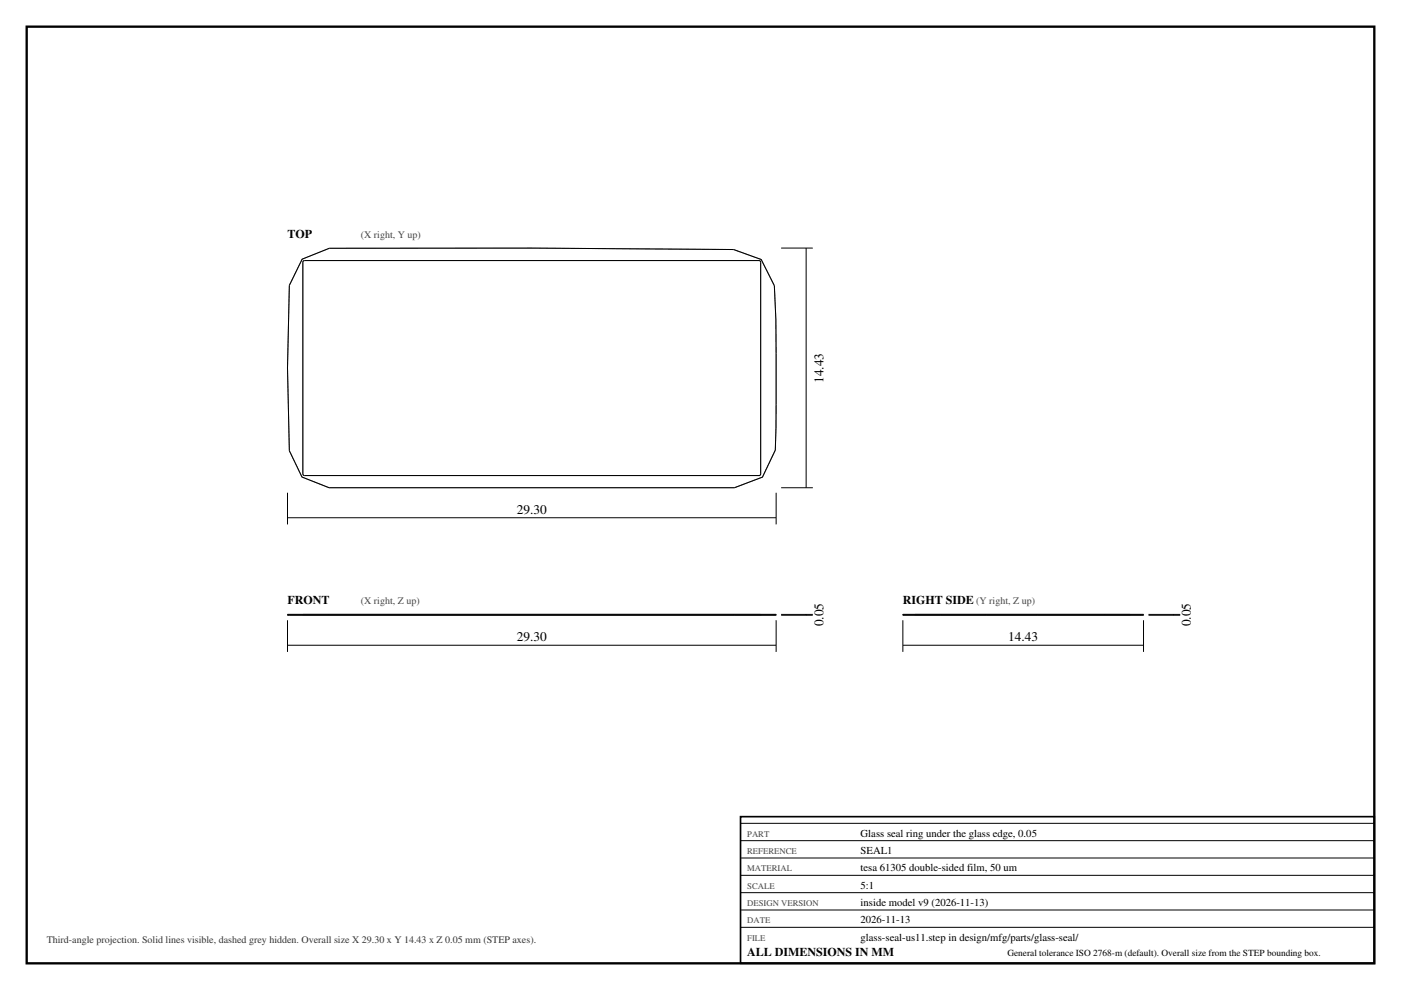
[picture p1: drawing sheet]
<svg xmlns="http://www.w3.org/2000/svg" width="420mm" height="297mm" viewBox="0 0 420 297" stroke-linecap="round" stroke-linejoin="round" font-family="sans-serif">
<defs><g id="words">
<g font-size="4">
<text x="246.9" y="114.9" transform="rotate(-90 246.9 114.9)">14.43</text>
<text x="154.9" y="154.1">29.30</text>
<text x="246.9" y="187.9" transform="rotate(-90 246.9 187.9)">0.05</text>
<text x="357" y="187.9" transform="rotate(-90 357 187.9)">0.05</text>
<text x="154.9" y="192.4">29.30</text>
<text x="302.2" y="192.4">14.43</text>
</g>
<g font-size="3.6">
<text x="86.2" y="71.4">TOP</text>
<text x="86.2" y="181.3">FRONT</text>
<text x="270.7" y="181.3">RIGHT SIDE</text>
<text x="224" y="286.8">ALL DIMENSIONS IN MM</text>
</g>
<g font-size="3.2">
<text x="258" y="251">Glass seal ring under the glass edge, 0.05</text>
<text x="258" y="256.2">SEAL1</text>
<text x="258" y="261.4">tesa 61305 double-sided film, 50 um</text>
<text x="258" y="266.6">5:1</text>
<text x="258" y="271.8">inside model v9 (2026-11-13)</text>
<text x="258" y="277">2026-11-13</text>
<text x="258" y="282.2">glass-seal-us11.step in design/mfg/parts/glass-seal/</text>
</g>
<g font-size="3" fill="#444">
<text x="108.2" y="71.4">(X right, Y up)</text>
<text x="108.2" y="181.3">(X right, Z up)</text>
<text x="292.7" y="181.3">(Y right, Z up)</text>
</g>
<text font-size="3" fill="#333" x="14" y="283">Third-angle projection. Solid lines visible, dashed grey hidden. Overall size X 29.30 x Y 14.43 x Z 0.05 mm (STEP axes).</text>
<text font-size="2.8" x="302" y="286.8">General tolerance ISO 2768-m (default). Overall size from the STEP bounding box.</text>
<g font-size="2.6" fill="#444">
<text x="224" y="251">PART</text>
<text x="224" y="256.2">REFERENCE</text>
<text x="224" y="261.4">MATERIAL</text>
<text x="224" y="266.6">SCALE</text>
<text x="224" y="271.8">DESIGN VERSION</text>
<text x="224" y="277">DATE</text>
<text x="224" y="282.2">FILE</text>
</g>
</g></defs>
<path d="M8 8h404v281h-404z" fill="none" stroke="#000" stroke-width=".7" stroke-linecap="butt"/>
<g fill="none" stroke="#777" stroke-width=".3">
<path d="M90.6 77.7l8.1-3.2 60.6-.1 60.6 .5 8.3 3 3.9 7.8a772.6 772.6 0 0 1 .5 42.5l-.2 6.8-3.8 8.1-8.4 3.2h-121.5l-8.2-3.2-3.8-7.9-.5-24.8 .5-24.8zM90.9 78.3l136.8-.1 .3 .5v63.7l-.5 .3-136.4-.1-.3-.4zM86.2 184.3h.5M86.2 184.6h.5M86.7 184.3h12M86.7 184.6h12M86.7 184.3v.3M91.3 184.3h-.5v.3h.5M91.3 184.3h136.2M91.3 184.6h136.2M91.3 184.3v.3M98.7 184.3h121.2"/>
<path d="M98.7 184.6h121.2M98.7 184.3v.3M219.9 184.3h12.2M219.9 184.6h12.2M219.9 184.3v.3M227.5 184.3h.5v.3h-.5M227.5 184.3v.3M232.1 184.3h.6v.3h-.6M232.1 184.3v.3M274.8 184.3h-.5v.3h.5M274.8 184.3h63.5M274.8 184.6h63.5"/>
<path d="M274.8 184.3v.3M281.8 184.3h49.6M281.8 184.3h-11.1v.3h11.1M281.8 184.6h49.6M281.8 184.3v.3M331.4 184.3h11.1M331.4 184.6h11.1M331.4 184.3v.3M338.3 184.3h.5v.3h-.5M338.3 184.3v.3M342.1 184.3v.3M342.1 184.3h.1"/>
<path d="M342.1 184.6h.1M342.5 184.3h.3M342.5 184.6h.3M342.5 184.3v.3"/>
</g>
<g fill="none" stroke="#000" stroke-width=".3">
<path d="M90.6 77.7l8.1-3.2 60.6-.1 60.6 .5 8.3 3 3.9 7.8a772.6 772.6 0 0 1 .5 42.5l-.2 6.8-3.8 8.1-8.4 3.2h-121.5l-8.2-3.2-3.8-7.9-.5-24.8 .5-24.8zM90.9 78.3l136.8-.1 .3 .5v63.7l-.5 .3-136.4-.1-.3-.4zM234.2 74.4h9.5M241.7 74.4v71.9M86.2 147.8v9.5M86.2 155.3h146.5M232.7 147.8v9.5M234.2 146.3h9.5M86.2 186.1v9.5M86.2 193.6h146.5M86.7 184.3h-.5v.3h.5M86.7 184.3h12"/>
<path d="M86.7 184.6h12M86.7 184.3v.3M98.7 184.3h121.5M98.7 184.6h121.5M98.7 184.3v.3M220.2 184.3h12.2M220.2 184.6h12.2M220.2 184.3v.3M232.4 184.3h.3v.3h-.3M232.4 184.3v.3M232.7 186.1v9.5M234.2 184.3h9.5"/>
<path d="M234.2 184.6h9.5M241.7 184.3v.3M270.7 193.6h72.1M270.7 186.1v9.5M282 184.6h13.7M282 184.3h13.7M282 184.3h-11.3v.3h11.3M282 184.3v.3M295.7 184.6h15.3M295.7 184.3h15.3M295.7 184.3v.3M311 184.6h20.3"/>
<path d="M311 184.3h20.3M311 184.3v.3M331.3 184.3h10.8M331.3 184.6h10.8M331.3 184.3v.3M342.1 184.3h.7v.3h-.7M342.1 184.3v.3M342.8 186.1v9.5M344.3 184.3h9.5M344.3 184.6h9.5M351.8 184.3v.3M222 247h190"/>
<path d="M222 252.2h190M222 257.4h190M222 262.6h190M222 267.8h190M222 273h190M222 278.2h190"/>
</g>
<path d="M222 245h190v44h-190z" fill="none" stroke="#000" stroke-width=".5"/>
<use href="#words"/>
</svg>
